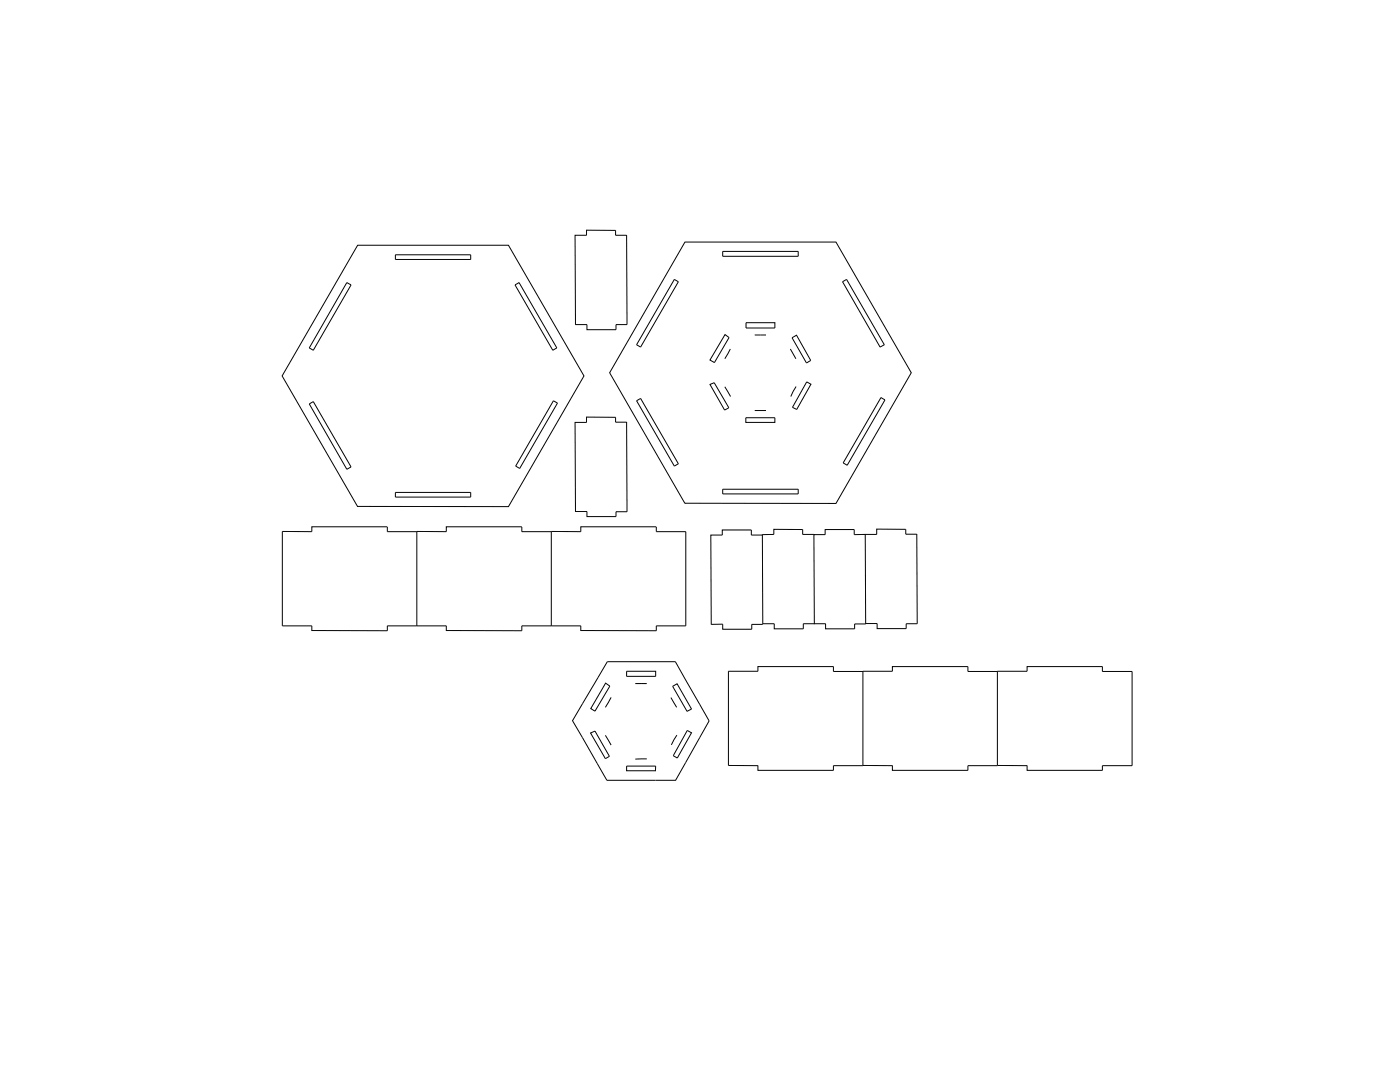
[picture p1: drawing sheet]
<svg xmlns="http://www.w3.org/2000/svg" width="279mm" height="216mm" viewBox="0 0 279 216" stroke-linecap="round" stroke-linejoin="round" font-family="sans-serif">
<g fill="none" stroke="#000" stroke-width=".2">
<path d="M69.2 56.4l.9 .5-7.6 13-.8-.5zM78.9 50.8h15v1h-15zM102.8 56.9l.8-.5 7.5 13-.8 .5zM125.1 46.9h-2.2v-.9l-5.8-.1v1h-2.3l.1 17.9M125.1 46.9v17.9h-2.2v1h-5.8v-1h-2.2M134.6 55.8l.8 .4-7.6 13.1-.8-.5zM136.7 48.3h30.1l15.1 26.1-15.1 26.1-30.1-.1-15-26zM144.2 50.2h15.1v.9h-15.1zM168.1 56.2l.9-.4 7.5 13-.9 .5zM110.4 80l.9 .4-7.6 13.1-.8-.5zM127 80l.8-.5 7.6 13-.8 .5zM141.7 76.7l.8-.3 3 5-.9 .4z"/>
<path d="M144.7 77.2l1.1 1.9M144.7 66.8l.8 .6-2.9 4.9-.9-.5zM145.8 69.6l-1.1 2M148.9 64.4h5.7v1h-5.7zM150.6 66.8h2.3M157.7 69.6l1.1 2M158.1 67.4l.9-.5 2.8 5-.8 .5zM158.9 77.1l-1.1 2M161 76.2l.8 .5-2.8 5-.8-.4zM175.8 79.3l.8 .5-7.5 13-.8-.4zM61.7 80.6l.8-.5 7.6 13.1-.9 .4zM78.9 98.3h15v.9h-15z"/>
<path d="M144.2 97.6h15.1v1h-15.1zM148.8 83.4h5.8v.9h-5.8zM150.6 81.9h2.3M71.4 101l30.1 .1 15-26.1-15-26.1h-30.1l-15.1 26.1 15.1 26.1M77.3 105.1h-15.1v1l-5.9-.1v18.9h5.9v.9l15.1 .1v-1h11.8v.9l15 .1v-1h11.8v.9l15.1 .1v-1h5.9v-18.8h-5.9v-.9M77.3 105.2v.9h5.9M104.1 105.1h-15v1l-5.9-.1v18.9M104.1 105.2v.9h5.9M114.9 102.1h2.2v1h5.8v-1h2.2v-17.9h-2.2v-.9l-5.8-.1v1.1h-2.3l.1 17.9M131 105.1h-15.1v1l-5.9-.1v18.9M152.1 106.6l.1 17.9h2.3v1h5.8v-1h4.5v1h5.8v-1h2.2l-.1-17.9h2.3v-1h5.8v1h2.2v17.9h-2.2v.9h-5.8v-1h-2.2M152.1 106.8h-2.2v-1.1h-5.8v1.1h-2.2v17.8"/>
<path d="M162.4 106.6h-2.2v-.9l-5.8-.1v1l-2.3 .1M172.7 106.6l-2.2 .1v-1h-5.8v1h-2.3l.1 17.8M120.9 136.3l.8 .6-3 5-.8-.5zM121.2 132h13.6l6.7 11.8-6.7 11.9h-13.7l-6.8-11.9zM122 139.1l-1.2 2M125.1 133.9h5.8v1.1h-5.8zM126.8 136.4h2.3M133.9 139.2l1.1 1.9M134.2 136.9l.9-.5 2.9 5.1-.9 .4zM141.9 124.6l2.3-.1v1.1h5.8v-1h2.2M172.2 133.9v18.8l5.9 .1M199.1 133.9v18.8l5.9 .1"/>
<path d="M117.9 146.3l.8-.4 2.9 5-.8 .5zM120.8 146.7l1.2 2M125.1 152.9h5.8l-.1 .9h-5.7zM129.1 151.4l-2.3 .1M135.1 146.7l-1.1 1.9M137.2 145.8l.8 .4-2.8 5.1-.8-.5zM151.3 152.7v1h15v-.9h5.9M178.1 152.7v1h15.1v-.9h5.9M205 152.7v1h15v-.9h5.9v-18.8h-5.9v-1h-15v.9l-11.8 .1v-1h-15.1v.9l-11.8 .1v-1h-15v.9h-5.9v18.8l5.9 .1"/>
</g>
</svg>
